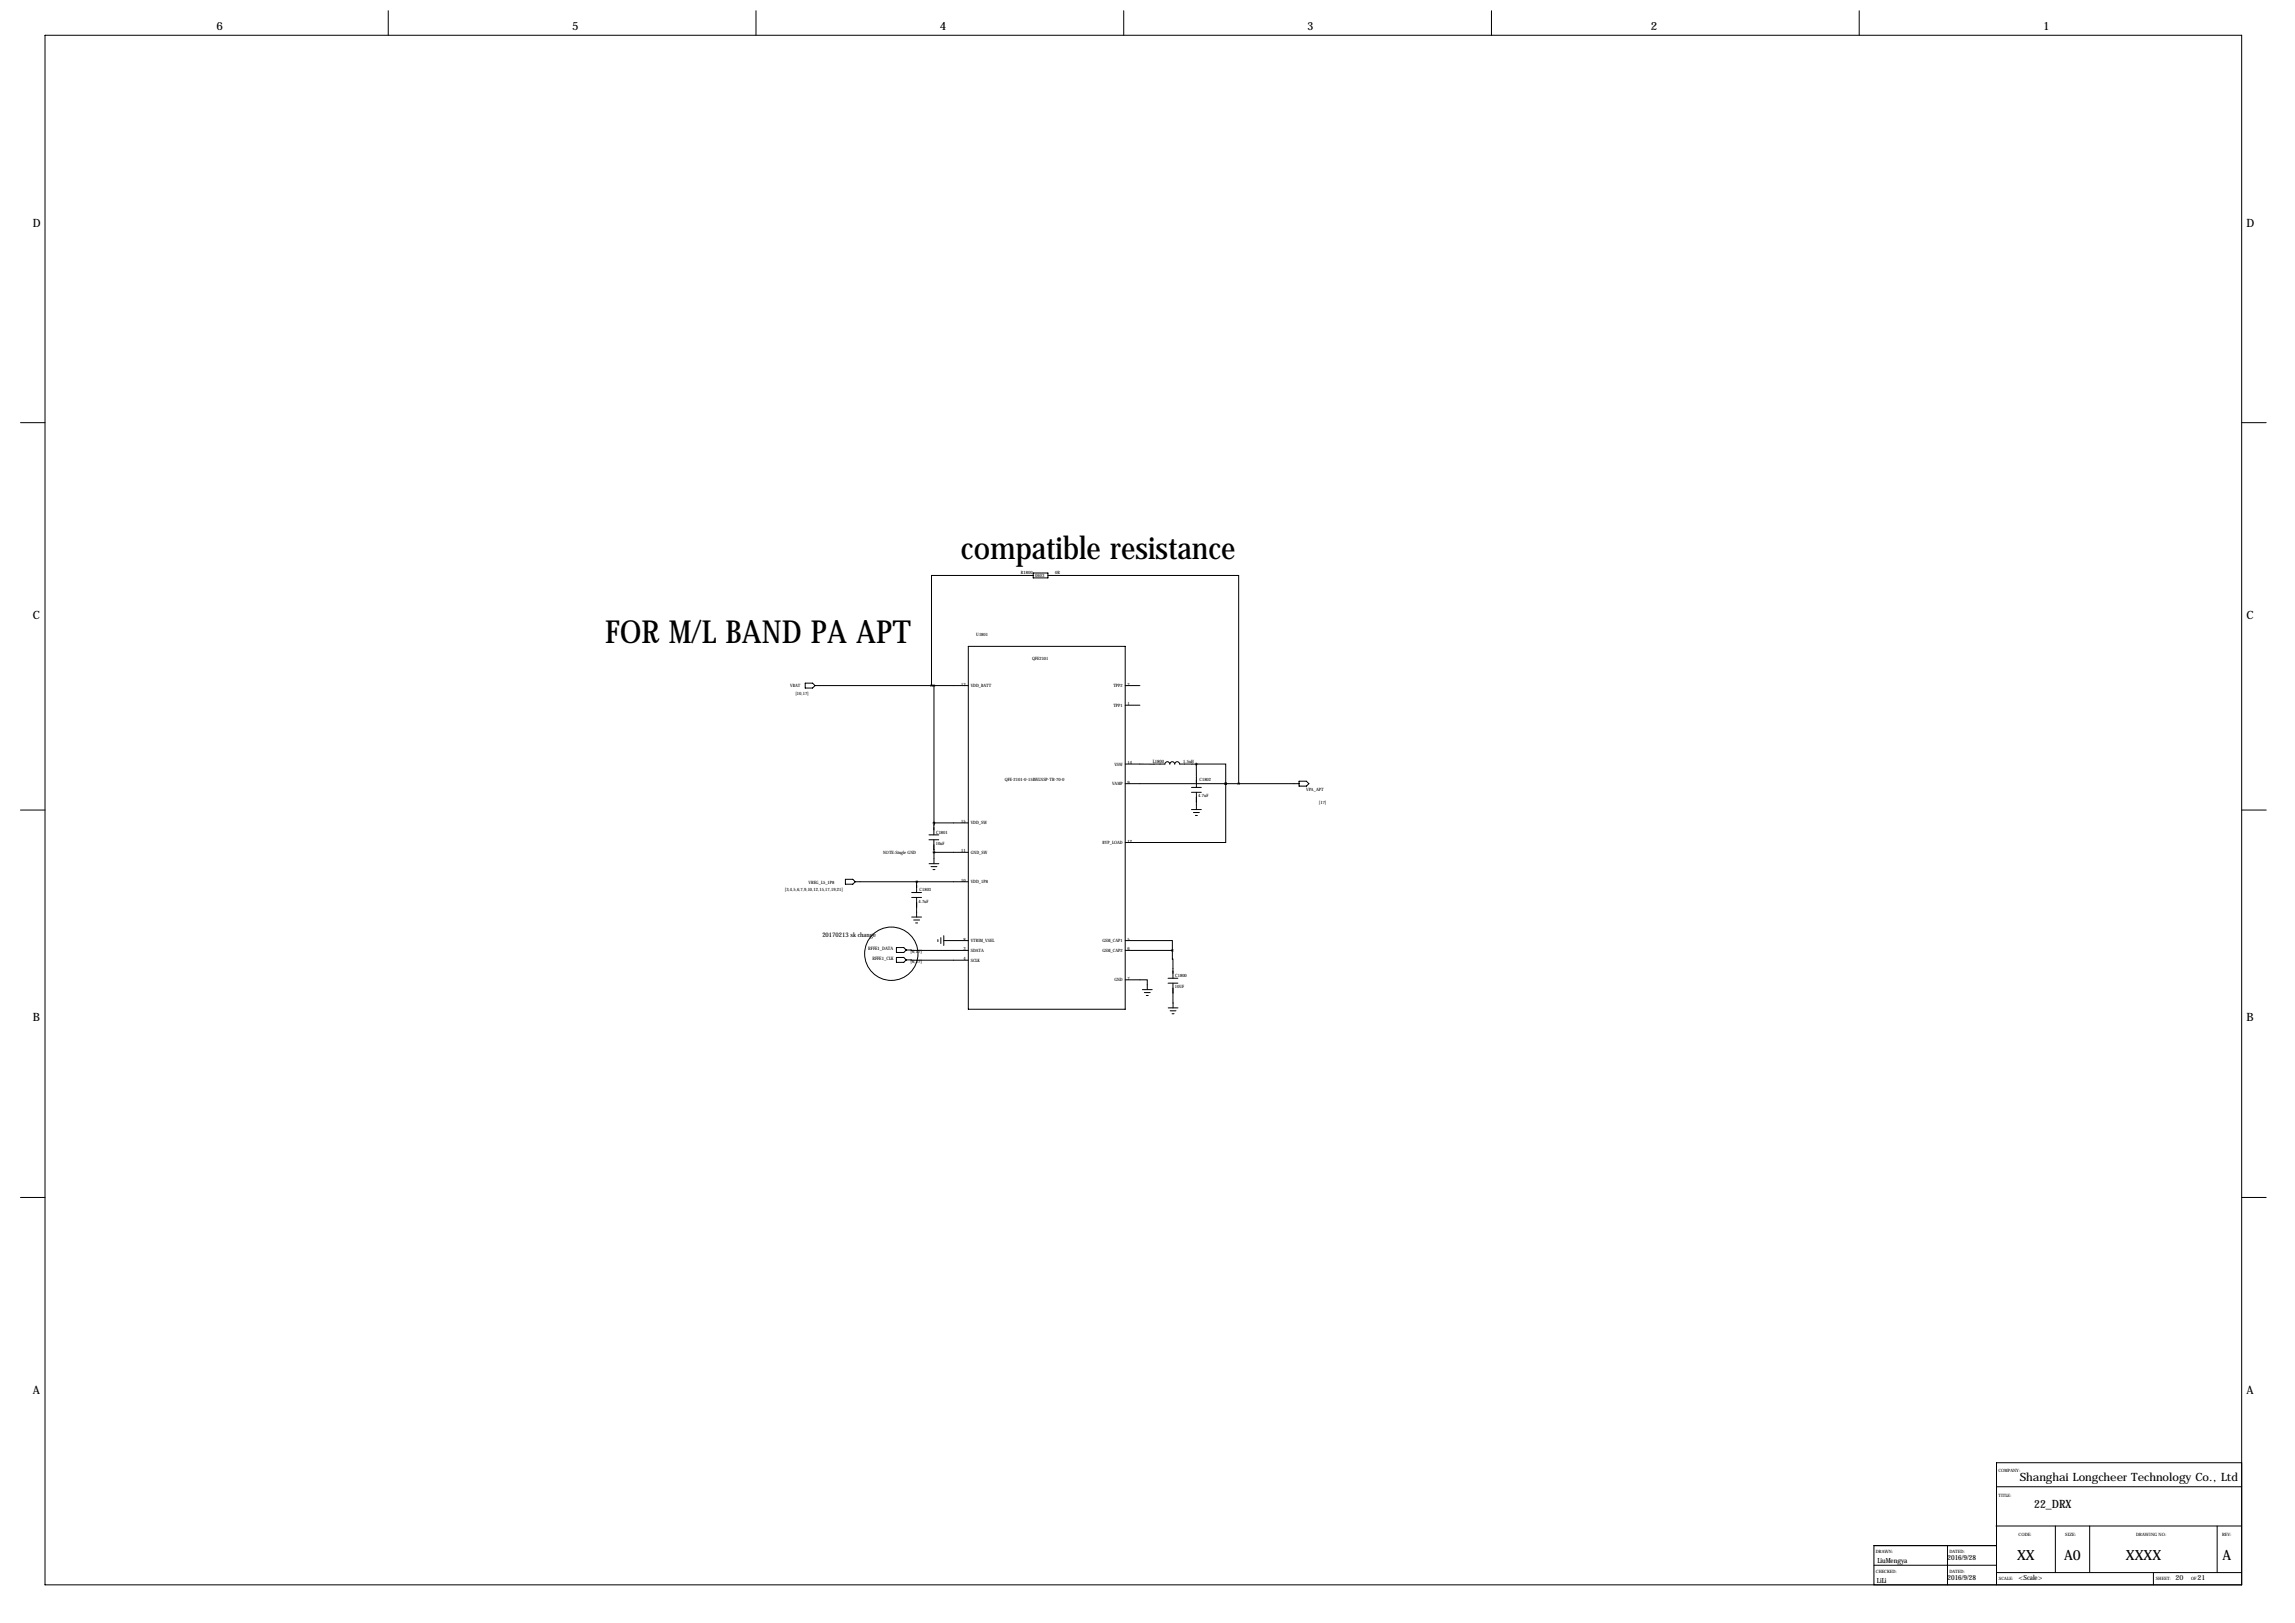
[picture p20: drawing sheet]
<svg xmlns="http://www.w3.org/2000/svg" width="1189mm" height="841mm" viewBox="0 0 1189 841" stroke-linecap="round" stroke-linejoin="round" font-family="sans-serif">
<defs><g id="words">
<g font-size="16.5">
<text x="498" y="290">compatible resistance</text>
<text x="314" y="333">FOR M/L BAND PA APT</text>
</g>
<g font-size="7.3">
<text x="1045" y="808">XX</text>
<text x="1069" y="808">A0</text>
<text x="1101" y="808">XXXX</text>
<text x="1151" y="808">A</text>
</g>
<g font-size="5.9">
<text x="112" y="16">6</text>
<text x="296" y="16">5</text>
<text x="487" y="16">4</text>
<text x="677" y="16">3</text>
<text x="855" y="16">2</text>
<text x="1058" y="16">1</text>
<text x="17" y="117">D</text>
<text x="1164" y="117">D</text>
<text x="17" y="321">C</text>
<text x="1164" y="321">C</text>
<text x="17" y="529">B</text>
<text x="1164" y="529">B</text>
<text x="17" y="722">A</text>
<text x="1164" y="722">A</text>
<text x="1046" y="767">Shanghai Longcheer Technology Co., Ltd</text>
<text x="1054" y="781">22_DRX</text>
</g>
<g font-size="3.6">
<text x="973" y="810">LiuMengya</text>
<text x="1009" y="808">2016/9/28</text>
<text x="972" y="820">LiLi</text>
<text x="1009" y="818">2016/9/28</text>
<text x="1046" y="818">&lt;Scale&gt;</text>
<text x="1127" y="818">20</text>
<text x="1138" y="818">21</text>
</g>
<text font-size="3.3" x="426" y="485">20170213 sk change</text>
<g font-size="2.4">
<text x="597" y="395">L1800</text>
<text x="450" y="492">RFFE1_DATA</text>
<text x="452" y="497">RFFE1_CLK</text>
<text x="472" y="493">[6,17]</text>
<text x="472" y="499">[6,17]</text>
</g>
<g font-size="2.3">
<text x="529" y="298">R1800</text>
<text x="536" y="299">0603</text>
<text x="547" y="297">0R</text>
<text x="506" y="330">U1801</text>
<text x="535" y="342">QFE2101</text>
<text x="409" y="356">VBAT</text>
<text x="412" y="360">[10,17]</text>
<text x="498" y="355">13</text>
<text x="503" y="356">VDD_BATT</text>
<text x="577" y="356">TPP2</text>
<text x="584" y="355">2</text>
<text x="584" y="365">1</text>
<text x="577" y="366">TPP1</text>
<text x="584" y="396">14</text>
<text x="613" y="395">1.5uH</text>
<text x="577" y="397">VSW</text>
<text x="520" y="405">QFE-2101-0-15BWLNSP-TR-70-0</text>
<text x="576" y="407">VAMP</text>
<text x="584" y="406">9</text>
<text x="621" y="404">C1802</text>
<text x="621" y="413">4.7uF</text>
<text x="677" y="410">VPA_APT</text>
<text x="683" y="417">[17]</text>
<text x="485" y="432">C1801</text>
<text x="498" y="426">15</text>
<text x="503" y="427">VDD_SW</text>
<text x="485" y="438">10uF</text>
<text x="571" y="437">BYP_LOAD</text>
<text x="584" y="436">12</text>
<text x="458" y="443">NOTE:Single GND</text>
<text x="498" y="441">11</text>
<text x="503" y="442">GND_SW</text>
<text x="407" y="462">[3,4,5,6,7,9,10,12,15,17,19,21]</text>
<text x="419" y="458">VREG_L5_1P8</text>
<text x="476" y="462">C1803</text>
<text x="498" y="457">10</text>
<text x="503" y="458">VDD_1P8</text>
<text x="476" y="467">4.7uF</text>
<text x="499" y="487">8</text>
<text x="503" y="488">VTRIM_VSEL</text>
<text x="571" y="488">GSM_CAP1</text>
<text x="584" y="487">5</text>
<text x="499" y="492">3</text>
<text x="499" y="497">4</text>
<text x="503" y="493">SDATA</text>
<text x="571" y="493">GSM_CAP2</text>
<text x="584" y="492">6</text>
<text x="503" y="498">SCLK</text>
<text x="577" y="508">GND</text>
<text x="584" y="508">7</text>
<text x="609" y="506">C1800</text>
<text x="609" y="512">10UF</text>
<text x="1035" y="762">COMPANY:</text>
<text x="1035" y="775">TITLE:</text>
<text x="1046" y="796">CODE:</text>
<text x="1070" y="796">SIZE:</text>
<text x="1107" y="796">DRAWING NO:</text>
<text x="1151" y="796">REV:</text>
<text x="972" y="804">DRAWN:</text>
<text x="1010" y="804">DATED:</text>
<text x="972" y="815">CHECKED:</text>
<text x="1010" y="815">DATED:</text>
<text x="1036" y="818">SCALE:</text>
<text x="1117" y="818">SHEET:</text>
<text x="1135" y="818">OF</text>
</g>
</g></defs>
<g fill="none" stroke="#000" stroke-width=".52">
<path d="M23 18h1138v803h-1138zM201 6v12M392 6v12M582 6v12M773 6v12M963 6v12M11 219h12M1161 219h13M535 298h-52v57M535 297h8v2h-8zM543 298h99v108M502 335h81v188h-81z"/>
<path d="M417 354h4l1 1-1 1h-4zM422 355h80M484 355v71M583 355h7M583 365h7M583 396h20a1.3 1.3 0 0 1 2-1 1.3 1.3 0 0 1 1 1 1.3 1.3 0 0 1 1-1 1.3 1.3 0 0 1 2 1 1.3 1.3 0 0 1 1-1 1.3 1.3 0 0 1 1 1h9M620 396h15v10M620 396v12M11 420h12M583 406h90M617 408h5M617 410h5"/>
<path d="M617 419h5M620 410v9M635 406v30h-52M635 406h.1M673 405h4l1 1-1 1h-4zM1161 420h13M481 432h5M481 435h5M484 435v6M484 426v6M484 426h18M618 421h3"/>
<path d="M619 422h1M438 455h4l1 2-1 1h-4zM443 457h59M475 457v5M481 447h5M482 449h3M483 450h1M484 441h18M484 441v6M472 462h5M472 465h5M472 475h5"/>
<path d="M473 477h3M474 478h1M475 465v10M464 491h4l1 1-1 1h-4zM464 496h4l1 1-1 1h-4zM469 492h33M469 497h33M486 487v1M487 486v3M489 487h13M489 485v5M583 487h24v5"/>
<path d="M583 492h24M607 492l1 15M583 508h11v5M592 513h5M593 514h3M594 516h1M605 507h5M605 509h5M608 509v13M605 522h5M606 524h3M607 525h1"/>
<path d="M11 620h12M1161 620h13M1161 758h-127v63M1034 770h127M1034 790h127M1065 790v25M1082 790v25M1149 790v25M971 811h63M1009 801v20M1034 801h-63v20M1034 815h127"/>
<path d="M1116 815v6"/>
<circle cx="462" cy="494" r="14"/>
</g>
<use href="#words"/>
</svg>
